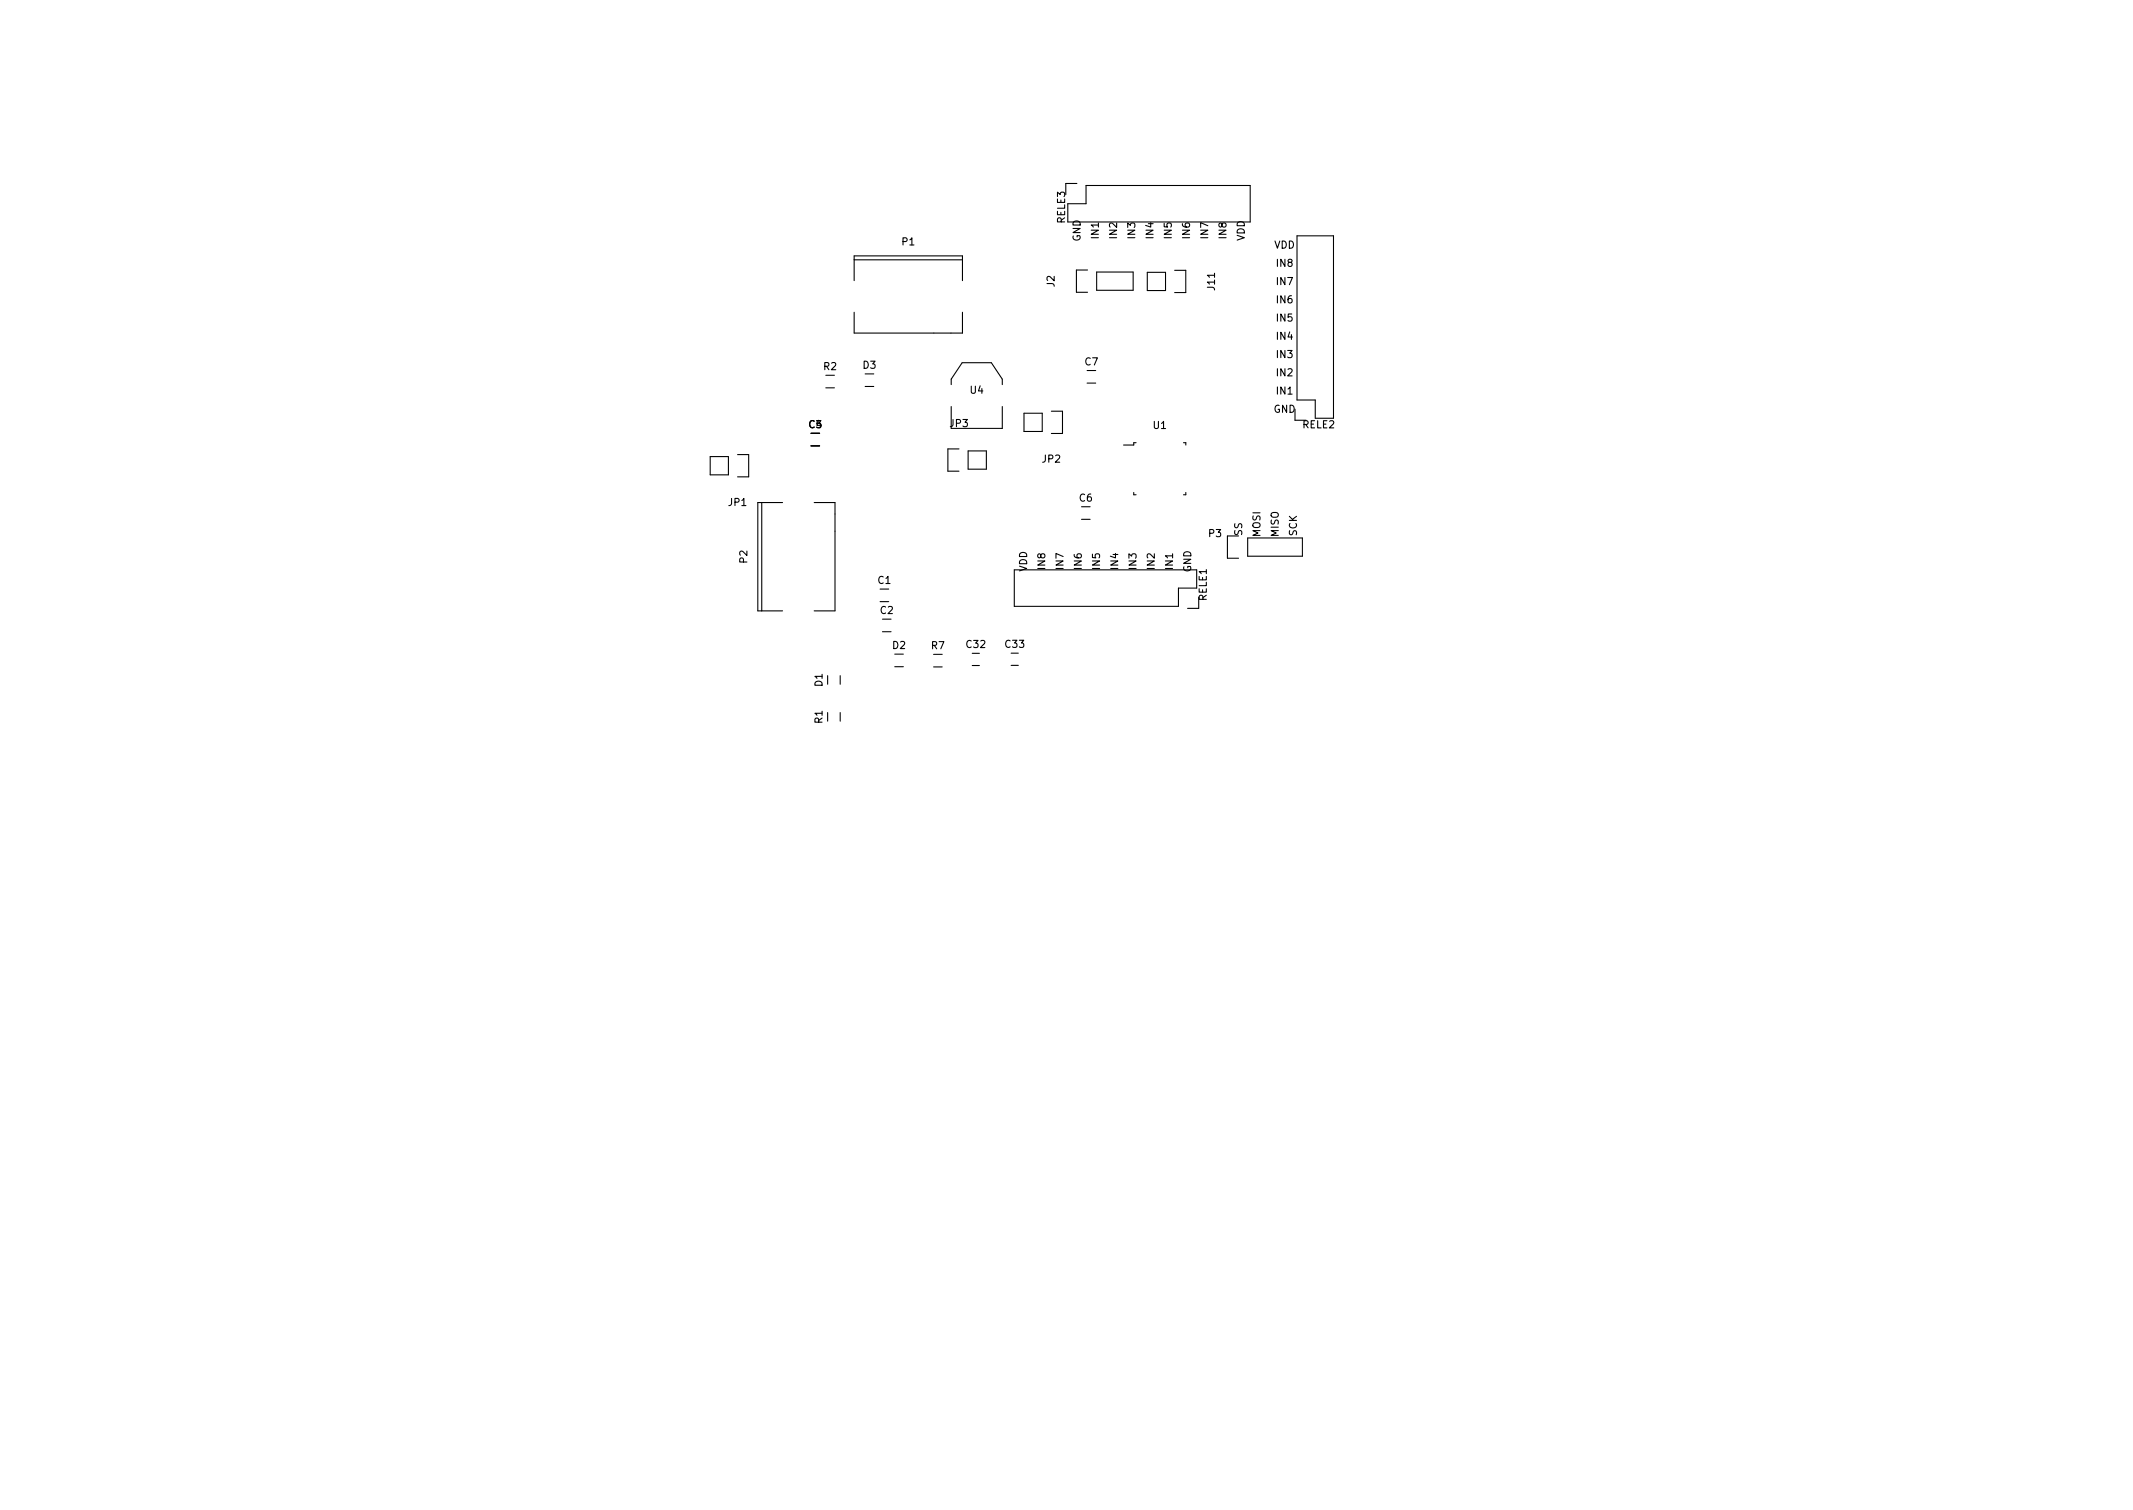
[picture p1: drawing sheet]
<svg xmlns="http://www.w3.org/2000/svg" width="297mm" height="210mm" viewBox="0 0 297 210" stroke-linecap="round" stroke-linejoin="round" font-family="sans-serif">
<defs><g id="words">
<g font-size="1.4">
<text x="125.6" y="34.2">P1</text>
<text x="148.3" y="31.1" transform="rotate(-90 148.3 31.1)">RELE3</text>
<text x="150.5" y="33.6" transform="rotate(-90 150.5 33.6)">GND</text>
<text x="153" y="33.2" transform="rotate(-90 153 33.2)">IN1</text>
<text x="155.6" y="33.2" transform="rotate(-90 155.6 33.2)">IN2</text>
<text x="158.1" y="33.2" transform="rotate(-90 158.1 33.2)">IN3</text>
<text x="160.6" y="33.2" transform="rotate(-90 160.6 33.2)">IN4</text>
<text x="163.2" y="33.2" transform="rotate(-90 163.2 33.2)">IN5</text>
<text x="165.7" y="33.2" transform="rotate(-90 165.7 33.2)">IN6</text>
<text x="168.3" y="33.2" transform="rotate(-90 168.3 33.2)">IN7</text>
<text x="170.8" y="33.2" transform="rotate(-90 170.8 33.2)">IN8</text>
<text x="173.3" y="33.6" transform="rotate(-90 173.3 33.6)">VDD</text>
<text x="177.4" y="34.6">VDD</text>
<text x="146.9" y="39.9" transform="rotate(-90 146.9 39.9)">J2</text>
<text x="169.2" y="40.3" transform="rotate(-90 169.2 40.3)">J11</text>
<text x="177.8" y="39.7">IN7</text>
<text x="177.8" y="37.1">IN8</text>
<text x="177.8" y="47.3">IN4</text>
<text x="177.8" y="44.8">IN5</text>
<text x="177.8" y="42.2">IN6</text>
<text x="114.7" y="51.5">R2</text>
<text x="120.2" y="51.3">D3</text>
<text x="151.1" y="50.9">C7</text>
<text x="177.8" y="52.4">IN2</text>
<text x="177.8" y="49.8">IN3</text>
<text x="112.7" y="59.6">C3</text>
<text x="113.7" y="59.6">4</text>
<text x="132.3" y="59.5">JP3</text>
<text x="135.1" y="54.8">U4</text>
<text x="160.6" y="59.7">U1</text>
<text x="177.3" y="57.5">GND</text>
<text x="177.8" y="54.9">IN1</text>
<text x="181.4" y="59.6">RELE2</text>
<text x="145.2" y="64.4">JP2</text>
<text x="101.5" y="70.4">JP1</text>
<text x="150.3" y="69.8">C6</text>
<text x="168.4" y="74.8">P3</text>
<text x="173" y="74.6" transform="rotate(-90 173 74.6)">SS</text>
<text x="175.5" y="74.8" transform="rotate(-90 175.5 74.8)">MOSI</text>
<text x="178.1" y="74.8" transform="rotate(-90 178.1 74.8)">MISO</text>
<text x="180.6" y="74.6" transform="rotate(-90 180.6 74.6)">SCK</text>
<text x="104.1" y="78.4" transform="rotate(-90 104.1 78.4)">P2</text>
<text x="122.3" y="81.3">C1</text>
<text x="143" y="79.6" transform="rotate(-90 143 79.6)">VDD</text>
<text x="145.6" y="79.2" transform="rotate(-90 145.6 79.2)">IN8</text>
<text x="148.1" y="79.2" transform="rotate(-90 148.1 79.2)">IN7</text>
<text x="150.6" y="79.2" transform="rotate(-90 150.6 79.2)">IN6</text>
<text x="153.2" y="79.2" transform="rotate(-90 153.2 79.2)">IN5</text>
<text x="155.7" y="79.2" transform="rotate(-90 155.7 79.2)">IN4</text>
<text x="158.3" y="79.2" transform="rotate(-90 158.3 79.2)">IN3</text>
<text x="160.8" y="79.2" transform="rotate(-90 160.8 79.2)">IN2</text>
<text x="163.3" y="79.2" transform="rotate(-90 163.3 79.2)">IN1</text>
<text x="165.9" y="79.7" transform="rotate(-90 165.9 79.7)">GND</text>
<text x="168" y="83.7" transform="rotate(-90 168 83.7)">RELE1</text>
<text x="122.6" y="85.5">C2</text>
<text x="114.5" y="95.6" transform="rotate(-90 114.5 95.6)">D1</text>
<text x="124.3" y="90.4">D2</text>
<text x="129.7" y="90.4">R7</text>
<text x="134.6" y="90.2">C32</text>
<text x="140" y="90.2">C33</text>
<text x="114.5" y="100.7" transform="rotate(-90 114.5 100.7)">R1</text>
</g>
</g></defs>
<g fill="none" stroke="#000" stroke-width=".15">
<path d="M118.9 39.1v-3.5h15.1v3.5M118.9 36.2h15.1M150 25.5h-1.6v1.6M151.2 25.8h22.9v5.1h-25.4v-2.5h2.5zM151.5 37.6h-1.6v3.1h1.6M152.7 37.9h5.1v2.5h-5.1zM159.8 37.9h2.5v2.6h-2.5zM163.6 37.6h1.5v3.1h-1.5M180.6 32.8h5.1v25.4h-2.5v-2.5h-2.6zM115 54h1.2M115 52.3h1.2M118.9 43.5v2.9h15.1v-2.9"/>
<path d="M120.5 53.8h1.2M120.5 52.1h1.2M132.5 53.6v-.8l1.5-2.3h4.1l1.5 2.3v.8M132.5 56.6v3.1h7.1v-3.1M142.6 57.5h2.5v2.6h-2.5zM146.4 57.3h1.6v3.1h-1.6M151.4 53.3h1.2M151.4 51.6h1.2M180.3 57v1.5h1.6M98.9 63.6h2.5v2.5h-2.5zM102.7 63.3h1.6v3.1h-1.6M106.1 70v15.1"/>
<path d="M109 70h-3.5v15.1h3.5M112.9 62.1h1.2M112.9 60.3h1.2M113.4 70h2.9v15.1h-2.9M133.5 62.5h-1.5v3.1h1.5M134.8 62.8h2.6v2.5h-2.6zM141.2 79.3h25.4v2.6h-2.5v2.5h-22.9zM150.6 72.3h1.2M150.6 70.6h1.2M157.9 68.6v.3h.3M158.2 61.6h-.3v.4h-1.4M164.8 61.6h.3v.4"/>
<path d="M165.1 68.6v.3h-.3M172.5 74.6h-1.6v3.1h1.6M173.7 74.9h7.7v2.5h-7.7zM115.3 94.1v1.2M115.3 99.2v1.2M117 94.1v1.2M117 99.2v1.2M122.6 83.8h1.2M122.6 82h1.2M122.9 88h1.2M122.9 86.2h1.2M124.6 92.8h1.2"/>
<path d="M124.6 91.1h1.2M130 92.9h1.2M130 91.1h1.2M135.4 91h1M135.4 92.7h1M140.8 90.9h1M140.8 92.6h1M166.9 83.2v1.5h-1.5"/>
</g>
<use href="#words"/>
</svg>
